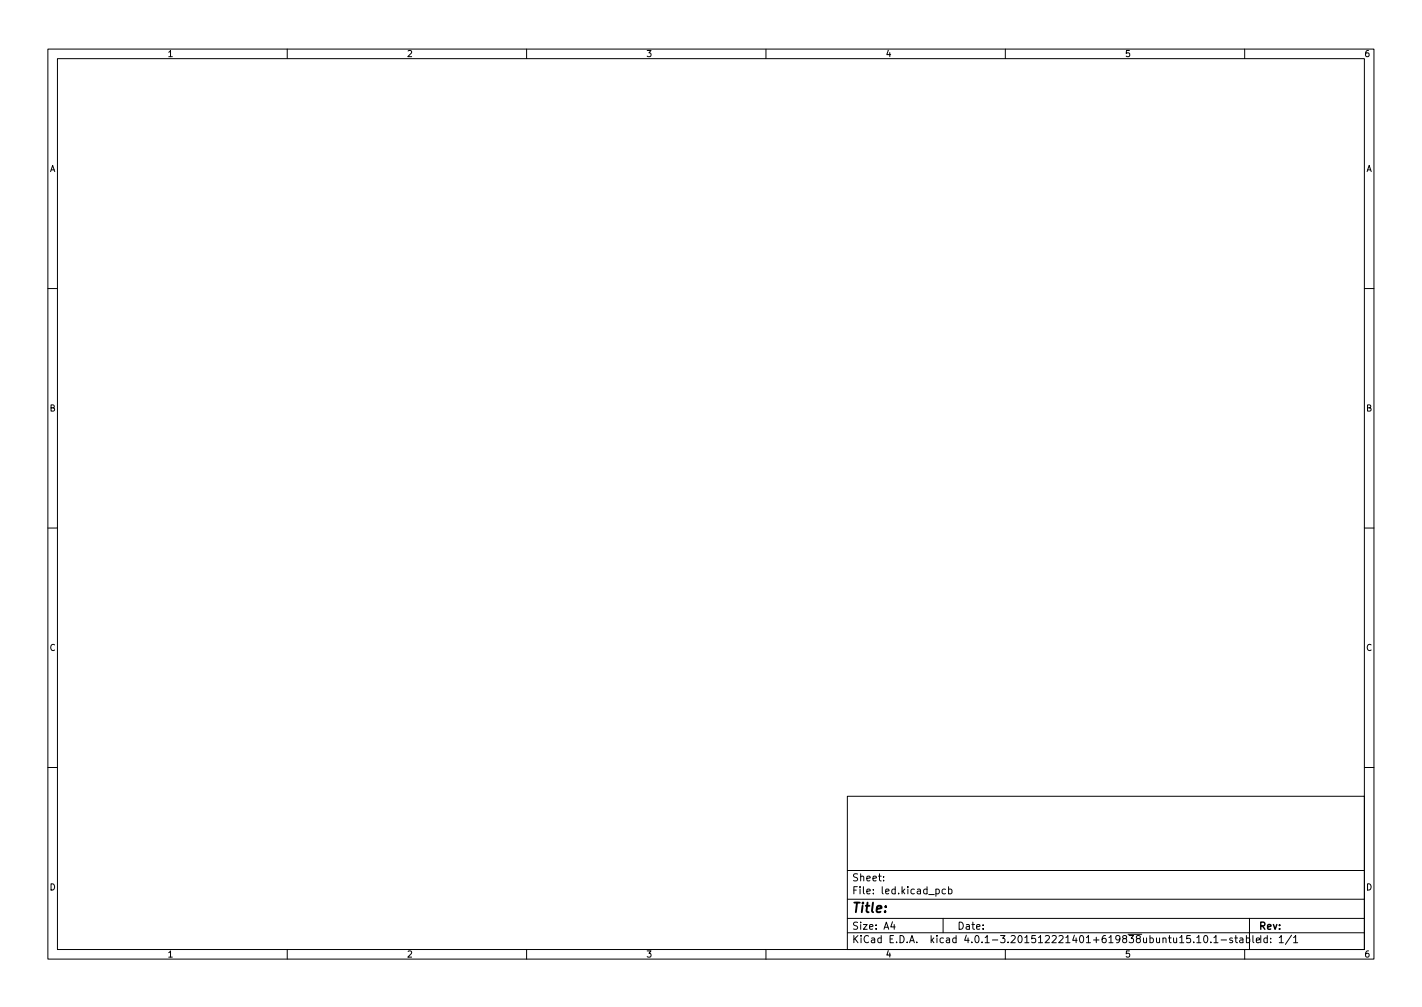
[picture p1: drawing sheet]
<svg xmlns="http://www.w3.org/2000/svg" width="297mm" height="210mm" viewBox="0 0 297 210" stroke-linecap="round" stroke-linejoin="round" font-family="sans-serif">
<defs><g id="words">
<text font-size="2.8" x="178" y="190.6">Title:</text>
<g font-size="2.1">
<text x="178" y="184">Sheet:</text>
<text x="178" y="186.7">File: led.kicad_pcb</text>
<text x="178" y="196.9">KiCad E.D.A. kicad 4.0.1-3.201512221401+619838ubuntu15.10.1-stable</text>
<text x="178" y="194.1">Size: A4</text>
<text x="200" y="194.1">Date:</text>
<text x="263" y="194.1">Rev:</text>
<text x="263" y="196.9">Id: 1/1</text>
</g>
<g font-size="1.8">
<text x="35" y="11.9">1</text>
<text x="85" y="11.9">2</text>
<text x="135" y="11.9">3</text>
<text x="185" y="11.9">4</text>
<text x="235" y="11.9">5</text>
<text x="285" y="11.9">6</text>
<text x="10.3" y="35.9">A</text>
<text x="285.3" y="35.9">A</text>
<text x="10.3" y="85.9">B</text>
<text x="285.3" y="85.9">B</text>
<text x="10.3" y="135.9">C</text>
<text x="285.3" y="135.9">C</text>
<text x="10.3" y="185.9">D</text>
<text x="285.3" y="185.9">D</text>
<text x="35" y="199.9">1</text>
<text x="85" y="199.9">2</text>
<text x="135" y="199.9">3</text>
<text x="185" y="199.9">4</text>
<text x="235" y="199.9">5</text>
<text x="285" y="199.9">6</text>
</g>
</g></defs>
<g fill="none" stroke="#000" stroke-width=".21">
<path d="M10 10.2h277v190.1h-277zM12 12.2h273v186.1h-273zM60 10.2v2M110 10.2v2M160 10.2v2M210 10.2v2M260 10.2v2M10 60.2h2M285 60.2h2M10 110.2h2M285 110.2h2M10 160.2h2"/>
<path d="M177 166.3h108v32h-108zM285 160.2h2M60 198.3v2M110 198.3v2M160 198.3v2M177 194.8h108M177 191.8h108M177 187.8h108M177 181.8h108M184.6 183.8v.1M184.6 183v.1M186.4 192.5l-.3 1h.9"/>
<path d="M186.8 193v1M195.5 185.7l.4-.1 .3 .3-.1 .7h-.6M197 191.8v3M197.5 185.7l-.4-.1-.3 .3 .1 .7h.6M198.1 185.7l.5-.1 .3 .3-.2 .7h-.6M198.1 185.1v1.5M210 198.3v2M246.4 195.8l.5-.5v1.5M246.4 196.8h.9M248.6 195.3h-.7v.7l.2-.1 .5 .1 .1 .2-.1 .5-.2 .1-.5-.1M249.4 196.7v.1M250 195.8l.4-.5v1.5"/>
<path d="M250 196.8h.9M251.6 195.5l.2-.2a.8 .8 0 0 1 .5 .8 .8 .8 0 0 1-.5 .7l-.2-.1-.2-.4zM252.9 196.7v.1M253.6 195.8l.4-.5v1.5M253.6 196.8h.8M255.1 196.3h1.1M257.4 195.9l-.3-.1-.2 .2v.3l.5 .1v.4h-.5M257.9 195.8h.6M258.1 195.3v1.3l.4 .2M259 195.9h.6v.9M259.6 196.2l-.5 .1-.2 .2 .2 .3h.5M260 198.3v2"/>
<path d="M260.4 195.9l.4-.1 .3 .3-.2 .7h-.5M260.4 195.3v1.5M261 191.8v6.5M261.7 195.3v1.3l.2 .2M262.4 196.3l.7-.1v-.3l-.5-.1-.2 .2 .1 .8h.6M269.8 195.3l-1.3 1.9M270.2 195.8l.4-.5v1.5M270.2 196.8h.9"/>
</g>
<use href="#words"/>
</svg>
